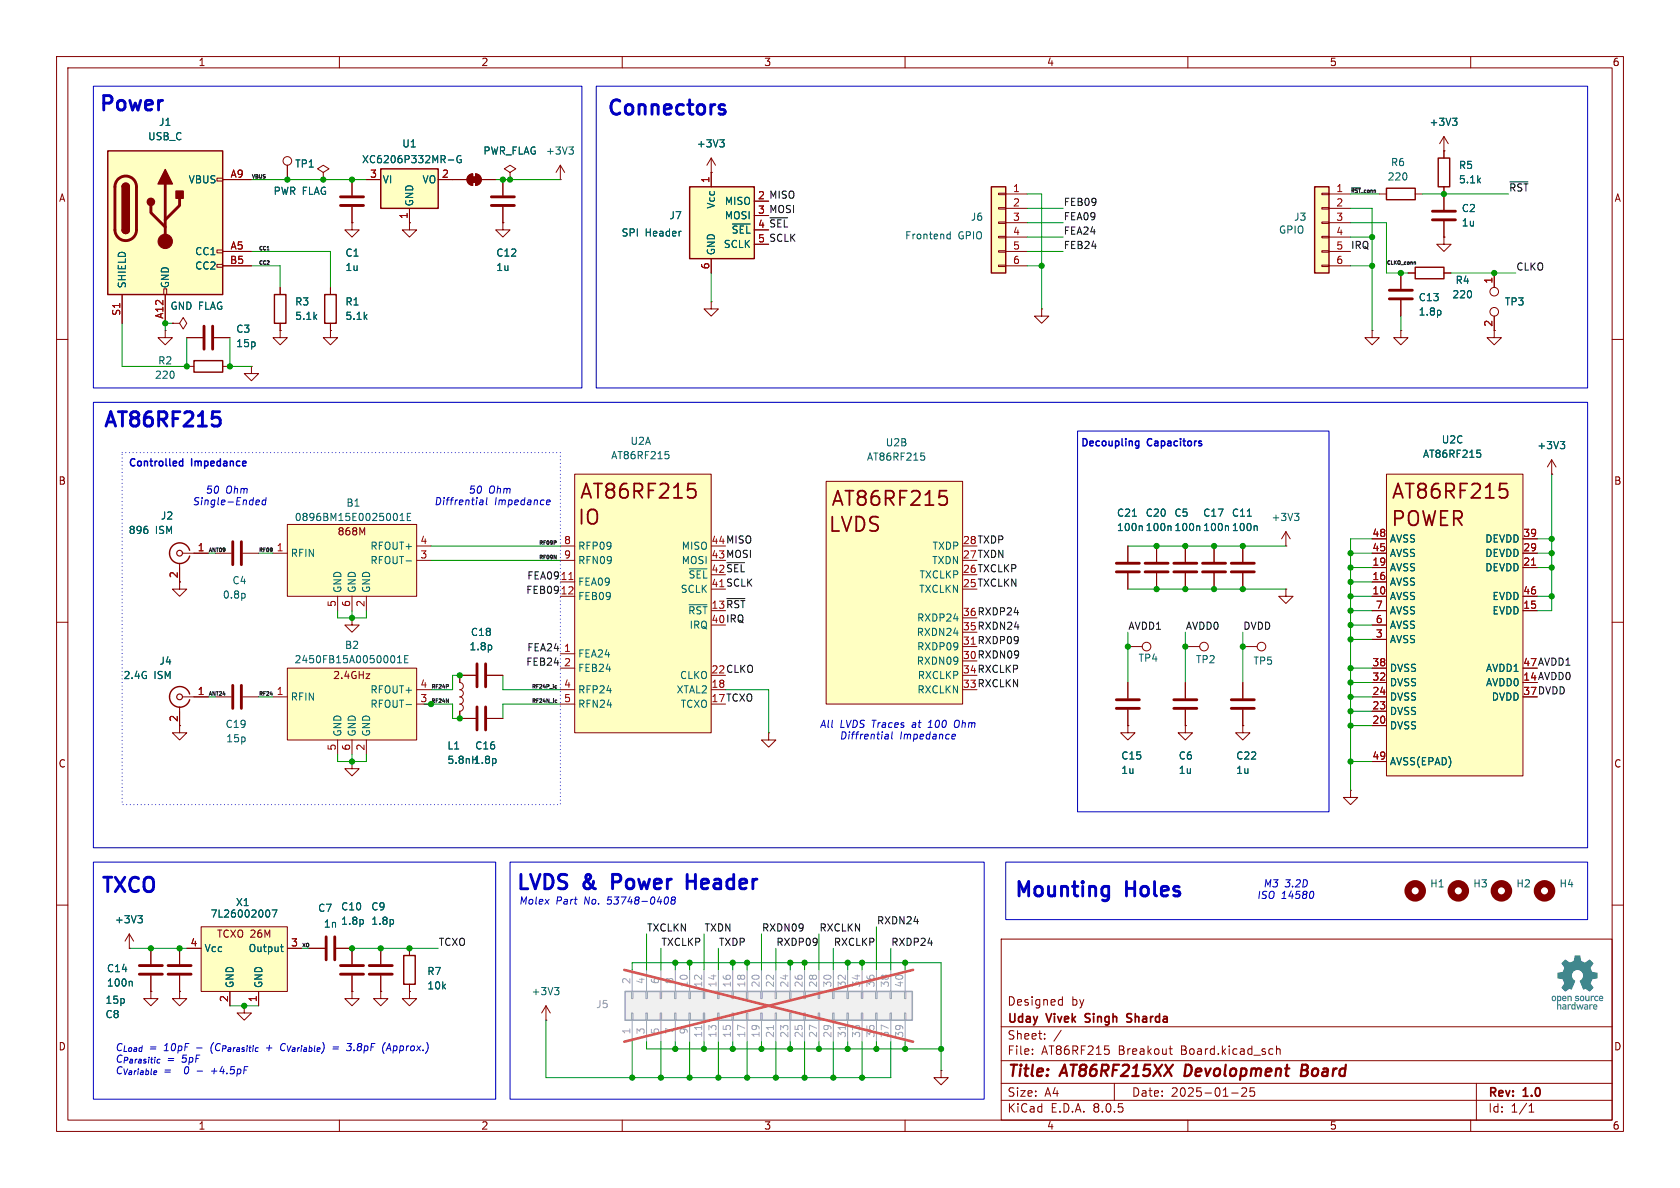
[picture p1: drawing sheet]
<svg xmlns="http://www.w3.org/2000/svg" width="297mm" height="210mm" viewBox="0 0 297 210" stroke-linecap="round" stroke-linejoin="round" font-family="sans-serif">
<defs><g id="words">
<g font-size="3.5" fill="#0000c2">
<text x="17.2" y="20.3">Power</text>
<text x="107" y="21.1">Connectors</text>
<text x="18" y="76.2">AT86RF215</text>
<text x="17.6" y="158.5">TXCO</text>
<text x="91" y="158">LVDS</text>
<text x="103.1" y="158">&amp;</text>
<text x="109.2" y="158">Power</text>
<text x="123.4" y="158">Header</text>
<text x="179" y="159.3">Mounting</text>
<text x="199.1" y="159.3">Holes</text>
</g>
<g font-size="3.5" fill="#840000">
<text x="100.2" y="90.6">AT86RF215</text>
<text x="100.9" y="93.2">IO</text>
<text x="144.6" y="91.9">AT86RF215</text>
<text x="145.2" y="94.5">LVDS</text>
<text x="243.7" y="90.6">AT86RF215</text>
<text x="244.7" y="93.4">POWER</text>
</g>
<g font-size="2.8" fill="#840000">
<text x="178" y="190.9">Title:</text>
<text x="187.7" y="190.9">AT86RF215XX</text>
<text x="210.3" y="190.9">Devolopment</text>
<text x="231.6" y="190.9">Board</text>
</g>
<g font-size="2.1" fill="#840000">
<text x="178" y="178">Designed</text>
<text x="189.4" y="178">by</text>
<text x="178" y="184">Sheet:</text>
<text x="178" y="181.2">Uday</text>
<text x="185.2" y="181.2">Vivek</text>
<text x="192.6" y="181.2">Singh</text>
<text x="200.5" y="181.2">Sharda</text>
<text x="178" y="186.7">File:</text>
<text x="184.1" y="186.7">AT86RF215</text>
<text x="197.7" y="186.7">Breakout</text>
<text x="208.9" y="186.7">Board.kicad_sch</text>
<text x="178" y="196.9">KiCad</text>
<text x="178" y="194.1">Size:</text>
<text x="184.7" y="194.1">A4</text>
<text x="185.7" y="196.9">E.D.A.</text>
<text x="193.3" y="196.9">8.0.5</text>
<text x="200" y="194.1">Date:</text>
<text x="207" y="194.1">2025-01-25</text>
<text x="263" y="194.3">Rev:</text>
<text x="263" y="196.9">Id:</text>
<text x="267.1" y="196.9">1/1</text>
<text x="269.4" y="194.3">1.0</text>
</g>
<g font-size="1.8" fill="#840000">
<text x="35" y="11.9">1</text>
<text x="85" y="11.9">2</text>
<text x="135" y="11.9">3</text>
<text x="185" y="11.9">4</text>
<text x="235" y="11.9">5</text>
<text x="285" y="11.9">6</text>
<text x="10.3" y="35.9">A</text>
<text x="133.9" y="35.3">2 MISO</text>
<text x="285.3" y="35.9">A</text>
<text x="133.9" y="40.4">4 ~{SEL}</text>
<text x="10.3" y="85.9">B</text>
<text x="285.3" y="85.9">B</text>
<text x="59" y="94.9">868M</text>
<text x="31.5" y="102.3" transform="rotate(-90 31.5 102.3)">2</text>
<text x="269.2" y="117.9">47 AVDD1</text>
<text x="58.2" y="120.3">2.4GHz</text>
<text x="269.2" y="120.4">14 AVDD0</text>
<text x="269.2" y="122.9">37 DVDD</text>
<text x="31.5" y="127.7" transform="rotate(-90 31.5 127.7)">2</text>
<text x="10.3" y="135.9">C</text>
<text x="285.3" y="135.9">C</text>
<text x="37.7" y="166">TCXO 26M</text>
<text x="10.3" y="185.9">D</text>
<text x="285.3" y="185.9">D</text>
<text x="35" y="199.9">1</text>
<text x="85" y="199.9">2</text>
<text x="135" y="199.9">3</text>
<text x="185" y="199.9">4</text>
<text x="235" y="199.9">5</text>
<text x="285" y="199.9">6</text>
</g>
<g font-size="1.8" fill="#006464">
<text x="28" y="22.5">J1</text>
<text x="252.6" y="22.5">+3V3</text>
<text x="26.1" y="25">USB_C</text>
<text x="52.1" y="29.8">TP1</text>
<text x="63.9" y="29.1">XC6206P332MR-G</text>
<text x="71" y="26.3">U1</text>
<text x="85.4" y="27.5">PWR_FLAG</text>
<text x="96.4" y="27.5">+3V3</text>
<text x="123.1" y="26.3">+3V3</text>
<text x="245.8" y="29.6">R6</text>
<text x="33.3" y="32.6">VBUS</text>
<text x="48.3" y="34.6">PWR FLAG</text>
<text x="67.6" y="32.6">VI</text>
<text x="74.6" y="32.6">VO</text>
<text x="245.2" y="32.1">220</text>
<text x="257.8" y="30.1">R5</text>
<text x="257.8" y="32.6">5.1k</text>
<text x="73.3" y="36.6" transform="rotate(-90 73.3 36.6)">GND</text>
<text x="118.3" y="39">J7</text>
<text x="126.6" y="37" transform="rotate(-90 126.6 37)">Vcc</text>
<text x="128" y="36.4">MISO</text>
<text x="128" y="39">MOSI</text>
<text x="129.3" y="41.5">~{SEL}</text>
<text x="171.5" y="39.2">J6</text>
<text x="226" y="41.5">GPIO</text>
<text x="228.7" y="39.2">J3</text>
<text x="258.3" y="37.7">C2</text>
<text x="258.3" y="40.2">1u</text>
<text x="34.4" y="45.3">CC1</text>
<text x="34.4" y="47.9">CC2</text>
<text x="61" y="45.6">C1</text>
<text x="87.6" y="45.6">C12</text>
<text x="109.8" y="42">SPI</text>
<text x="114" y="42">Header</text>
<text x="126.6" y="45.2" transform="rotate(-90 126.6 45.2)">GND</text>
<text x="127.9" y="44">SCLK</text>
<text x="159.9" y="42.5">Frontend</text>
<text x="169.4" y="42.5">GPIO</text>
<text x="22.5" y="51.1" transform="rotate(-90 22.5 51.1)">SHIELD</text>
<text x="30.1" y="51.1" transform="rotate(-90 30.1 51.1)">GND</text>
<text x="61" y="48.1">1u</text>
<text x="87.6" y="48.1">1u</text>
<text x="250.7" y="53.4">C13</text>
<text x="256.7" y="52.9">220</text>
<text x="257.2" y="50.4">R4</text>
<text x="30" y="55">GND FLAG</text>
<text x="41.7" y="59">C3</text>
<text x="52.1" y="54.2">R3</text>
<text x="52.1" y="56.7">5.1k</text>
<text x="61" y="54.2">R1</text>
<text x="61" y="56.7">5.1k</text>
<text x="250.7" y="56">1.8p</text>
<text x="265.9" y="54.2">TP3</text>
<text x="27.9" y="64.6">R2</text>
<text x="41.7" y="61.6">15p</text>
<text x="27.3" y="67.2">220</text>
<text x="108" y="81.4">AT86RF215</text>
<text x="111.4" y="78.8">U2A</text>
<text x="153.2" y="81.6">AT86RF215</text>
<text x="156.5" y="79.1">U2B</text>
<text x="251.5" y="81.1">AT86RF215</text>
<text x="254.8" y="78.6">U2C</text>
<text x="271.7" y="79.6">+3V3</text>
<text x="61.1" y="89.8">B1</text>
<text x="22.7" y="94.6">896</text>
<text x="27.5" y="94.6">ISM</text>
<text x="28.3" y="92">J2</text>
<text x="52" y="92.3">0896BM15E0025001E</text>
<text x="197.4" y="94.1">100n 100n 100n 100n 100n</text>
<text x="197.4" y="91.5">C21</text>
<text x="202.4" y="91.5">C20</text>
<text x="207.5" y="91.5">C5</text>
<text x="212.6" y="91.5">C17</text>
<text x="217.7" y="91.5">C11</text>
<text x="224.7" y="92.3">+3V3</text>
<text x="51.3" y="98.7">RFIN</text>
<text x="65.4" y="99.9">RFOUT-</text>
<text x="65.4" y="97.4">RFOUT+</text>
<text x="102.1" y="97.4">RFP09</text>
<text x="102.1" y="99.9">RFN09</text>
<text x="120.4" y="99.9">MOSI</text>
<text x="120.4" y="97.4">MISO</text>
<text x="164.7" y="99.9">TXDN</text>
<text x="164.8" y="97.4">TXDP</text>
<text x="245.6" y="101.2">AVSS</text>
<text x="245.6" y="98.7">AVSS</text>
<text x="245.6" y="96.1">AVSS</text>
<text x="262.5" y="101.2">DEVDD</text>
<text x="262.5" y="98.7">DEVDD</text>
<text x="262.5" y="96.1">DEVDD</text>
<text x="39.3" y="106">0.8p</text>
<text x="41" y="103.5">C4</text>
<text x="60.6" y="104.9" transform="rotate(-90 60.6 104.9)">GND</text>
<text x="63.1" y="104.9" transform="rotate(-90 63.1 104.9)">GND</text>
<text x="65.6" y="104.9" transform="rotate(-90 65.6 104.9)">GND</text>
<text x="102.1" y="103.7">FEA09</text>
<text x="102.1" y="106.3">FEB09</text>
<text x="120.2" y="105">SCLK</text>
<text x="162.4" y="105">TXCLKN</text>
<text x="162.5" y="102.5">TXCLKP</text>
<text x="245.6" y="106.3">AVSS</text>
<text x="245.6" y="103.7">AVSS</text>
<text x="263.8" y="106.3">EVDD</text>
<text x="83.1" y="112.6">C18</text>
<text x="121.8" y="111.4">IRQ</text>
<text x="162" y="112.6">RXDN24</text>
<text x="162" y="110.1">RXDP24</text>
<text x="245.6" y="113.9">AVSS</text>
<text x="245.6" y="111.4">AVSS</text>
<text x="245.6" y="108.8">AVSS</text>
<text x="263.8" y="108.8">EVDD</text>
<text x="28.1" y="117.7">J4</text>
<text x="52" y="117.4">2450FB15A0050001E</text>
<text x="60.9" y="114.9">B2</text>
<text x="82.9" y="115.2">1.8p</text>
<text x="102.1" y="116.4">FEA24</text>
<text x="102.1" y="119">FEB24</text>
<text x="162" y="117.7">RXDN09</text>
<text x="162" y="115.2">RXDP09</text>
<text x="201.2" y="117.2">TP4</text>
<text x="211.3" y="117.4">TP2</text>
<text x="221.5" y="117.7">TP5</text>
<text x="245.6" y="119">DVSS</text>
<text x="262.6" y="119">AVDD1</text>
<text x="21.7" y="120.2">2.4G</text>
<text x="27.2" y="120.2">ISM</text>
<text x="51.3" y="124.1">RFIN</text>
<text x="65.4" y="125.3">RFOUT-</text>
<text x="65.4" y="122.8">RFOUT+</text>
<text x="102.1" y="122.8">RFP24</text>
<text x="102.1" y="125.3">RFN24</text>
<text x="119.5" y="122.8">XTAL2</text>
<text x="120.1" y="120.2">CLKO</text>
<text x="120.2" y="125.3">TCXO</text>
<text x="162.1" y="122.8">RXCLKN</text>
<text x="162.2" y="120.2">RXCLKP</text>
<text x="245.6" y="124.1">DVSS</text>
<text x="245.6" y="121.5">DVSS</text>
<text x="262.6" y="121.5">AVDD0</text>
<text x="263.6" y="124.1">DVDD</text>
<text x="39.8" y="128.9">C19</text>
<text x="39.9" y="131.4">15p</text>
<text x="60.6" y="130.3" transform="rotate(-90 60.6 130.3)">GND</text>
<text x="63.1" y="130.3" transform="rotate(-90 63.1 130.3)">GND</text>
<text x="65.6" y="130.3" transform="rotate(-90 65.6 130.3)">GND</text>
<text x="245.6" y="129.1">DVSS</text>
<text x="245.6" y="126.6">DVSS</text>
<text x="79" y="135.2">5.8nH1.8p</text>
<text x="79" y="132.7">L1</text>
<text x="83.9" y="132.7">C16</text>
<text x="198.1" y="137">1u</text>
<text x="198.1" y="134.5">C15</text>
<text x="208.3" y="134.5">C6</text>
<text x="208.3" y="137">1u</text>
<text x="218.4" y="137">1u</text>
<text x="218.4" y="134.5">C22</text>
<text x="245.6" y="135.5">AVSS(EPAD)</text>
<text x="41.6" y="160.4">X1</text>
<text x="56.1" y="161.4">C7</text>
<text x="60.2" y="161.1">C10</text>
<text x="65.5" y="161.1">C9</text>
<text x="252.7" y="157.1">H1</text>
<text x="260.4" y="157.1">H3</text>
<text x="268" y="157.1">H2</text>
<text x="275.6" y="157.1">H4</text>
<text x="20.2" y="163.4">+3V3</text>
<text x="37.1" y="162.4">7L26002007</text>
<text x="57.2" y="164.2">1n</text>
<text x="60.2" y="163.7">1.8p</text>
<text x="65.5" y="163.7">1.8p</text>
<text x="18.8" y="172.1">C14</text>
<text x="36.1" y="168.5">Vcc</text>
<text x="43.9" y="168.5">Output</text>
<text x="75.4" y="172.6">R7</text>
<text x="18.6" y="177.6">15p</text>
<text x="18.8" y="174.6">100n</text>
<text x="41.5" y="174.8" transform="rotate(-90 41.5 174.8)">GND</text>
<text x="46.6" y="174.8" transform="rotate(-90 46.6 174.8)">GND</text>
<text x="75.4" y="175.1">10k</text>
<text x="93.9" y="176.1">+3V3</text>
<text x="18.6" y="180.2">C8</text>
</g>
<g font-size="1.8" fill="#a90000">
<text x="40.7" y="31.5">A9</text>
<text x="65.3" y="31.5">3</text>
<text x="78" y="31.5">2</text>
<text x="125.5" y="32.5" transform="rotate(-90 125.5 32.5)">1</text>
<text x="133.9" y="35.3">2</text>
<text x="179" y="34">1</text>
<text x="236.1" y="34">1</text>
<text x="72.1" y="38.8" transform="rotate(-90 72.1 38.8)">1</text>
<text x="133.9" y="37.8">3</text>
<text x="133.9" y="40.4">4</text>
<text x="179" y="36.6">2</text>
<text x="179" y="39.1">3</text>
<text x="179" y="41.7">4</text>
<text x="236.1" y="36.6">2</text>
<text x="236.1" y="39.1">3</text>
<text x="236.1" y="41.7">4</text>
<text x="40.6" y="46.7">B5</text>
<text x="40.7" y="44.2">A5</text>
<text x="125.5" y="47.7" transform="rotate(-90 125.5 47.7)">6</text>
<text x="133.9" y="42.9">5</text>
<text x="179" y="44.2">5</text>
<text x="179" y="46.7">6</text>
<text x="236.1" y="44.2">5</text>
<text x="236.1" y="46.7">6</text>
<text x="263.9" y="50.2" transform="rotate(-90 263.9 50.2)">1</text>
<text x="21.3" y="55.9" transform="rotate(-90 21.3 55.9)">S1</text>
<text x="29" y="56.5" transform="rotate(-90 29 56.5)">A12</text>
<text x="263.9" y="57.9" transform="rotate(-90 263.9 57.9)">2</text>
<text x="242.5" y="95">48</text>
<text x="269.2" y="95">39</text>
<text x="34.9" y="97.5">1</text>
<text x="48.8" y="97.5">1</text>
<text x="74.2" y="98.8">3</text>
<text x="74.2" y="96.3">4</text>
<text x="99.6" y="96.3">8</text>
<text x="99.6" y="98.8">9</text>
<text x="242.5" y="100.1">19</text>
<text x="242.5" y="97.5">45</text>
<text x="269.2" y="100.1">21</text>
<text x="269.2" y="97.5">29</text>
<text x="59.4" y="107.4" transform="rotate(-90 59.4 107.4)">5</text>
<text x="62" y="107.4" transform="rotate(-90 62 107.4)">6</text>
<text x="64.5" y="107.4" transform="rotate(-90 64.5 107.4)">2</text>
<text x="121.6" y="102.5">~{SEL}</text>
<text x="242.5" y="105.2">10</text>
<text x="242.5" y="102.6">16</text>
<text x="243.1" y="107.7">7</text>
<text x="269.2" y="107.7">15</text>
<text x="269.2" y="105.2">46</text>
<text x="121.6" y="108.8">~{RST}</text>
<text x="243.1" y="112.8">3</text>
<text x="243.1" y="110.2">6</text>
<text x="99.6" y="115.3">1</text>
<text x="99.6" y="117.9">2</text>
<text x="242.5" y="117.9">38</text>
<text x="269.2" y="117.9">47</text>
<text x="34.9" y="122.9">1</text>
<text x="48.8" y="122.9">1</text>
<text x="74.2" y="124.2">3</text>
<text x="74.2" y="121.7">4</text>
<text x="99.6" y="121.7">4</text>
<text x="99.6" y="124.2">5</text>
<text x="125.7" y="121.7">18</text>
<text x="242.5" y="125.5">23</text>
<text x="242.5" y="122.9">24</text>
<text x="242.5" y="120.4">32</text>
<text x="269.2" y="120.4">14</text>
<text x="269.2" y="122.9">37</text>
<text x="242.5" y="128">20</text>
<text x="59.4" y="132.8" transform="rotate(-90 59.4 132.8)">5</text>
<text x="62" y="132.8" transform="rotate(-90 62 132.8)">6</text>
<text x="64.5" y="132.8" transform="rotate(-90 64.5 132.8)">2</text>
<text x="242.5" y="134.4">49</text>
<text x="33.6" y="167.4">4</text>
<text x="51.4" y="167.4">3</text>
<text x="40.4" y="177.2" transform="rotate(-90 40.4 177.2)">2</text>
<text x="45.5" y="177.2" transform="rotate(-90 45.5 177.2)">1</text>
</g>
<g font-size="1.8" fill="#0f0f0f">
<text x="266.7" y="33.9">~{RST}</text>
<text x="133.9" y="37.8">3 MOSI</text>
<text x="188" y="39">FEA09</text>
<text x="188" y="36.5">FEB09</text>
<text x="188" y="41.6">FEA24</text>
<text x="133.9" y="42.9">5 SCLK</text>
<text x="188" y="44.1">FEB24</text>
<text x="238.8" y="44.1">IRQ</text>
<text x="268" y="47.9">CLKO</text>
<text x="125.7" y="101.3">42 ~{SEL}</text>
<text x="125.7" y="98.8">43 MOSI</text>
<text x="125.7" y="96.3">44 MISO</text>
<text x="170.1" y="101.3">26 TXCLKP</text>
<text x="170.1" y="98.8">27 TXDN</text>
<text x="170.1" y="96.3">28 TXDP</text>
<text x="92.9" y="105.1">FEB09</text>
<text x="93.1" y="102.5">FEA09</text>
<text x="99" y="102.6">11</text>
<text x="99" y="105.2">12</text>
<text x="125.7" y="107.7">13 ~{RST}</text>
<text x="125.7" y="103.9">41 SCLK</text>
<text x="170.1" y="103.9">25 TXCLKN</text>
<text x="125.7" y="110.2">40 IRQ</text>
<text x="170.1" y="111.5">35 RXDN24</text>
<text x="170.1" y="109">36 RXDP24</text>
<text x="199.4" y="111.4">AVDD1</text>
<text x="209.5" y="111.4">AVDD0</text>
<text x="219.7" y="111.4">DVDD</text>
<text x="92.9" y="117.8">FEB24</text>
<text x="93.1" y="115.2">FEA24</text>
<text x="125.7" y="119.1">22 CLKO</text>
<text x="170.1" y="116.6">30 RXDN09</text>
<text x="170.1" y="114">31 RXDP09</text>
<text x="170.1" y="119.1">34 RXCLKP</text>
<text x="125.7" y="124.2">17 TCXO</text>
<text x="170.1" y="121.7">33 RXCLKN</text>
<text x="77.5" y="167.3">TCXO</text>
<text x="114.3" y="164.8">TXCLKN</text>
<text x="116.8" y="167.3">TXCLKP</text>
<text x="124.5" y="164.8">TXDN</text>
<text x="127" y="167.3">TXDP</text>
<text x="134.6" y="164.8">RXDN09</text>
<text x="137.2" y="167.3">RXDP09</text>
<text x="144.8" y="164.8">RXCLKN</text>
<text x="147.3" y="167.3">RXCLKP</text>
<text x="154.9" y="163.5">RXDN24</text>
<text x="157.5" y="167.3">RXDP24</text>
</g>
<g font-size="1.8" fill="#0000c2">
<text x="22.6" y="82.8">Controlled</text>
<text x="33.8" y="82.8">Impedance</text>
<text x="190.9" y="79.3">Decoupling</text>
<text x="202.8" y="79.3">Capacitors</text>
<text x="34" y="89.5">Single-Ended</text>
<text x="36.3" y="87.5">50</text>
<text x="39.9" y="87.5">Ohm</text>
<text x="76.7" y="89.5">Diffrential</text>
<text x="82.8" y="87.5">50</text>
<text x="86.3" y="87.5">Ohm</text>
<text x="87.4" y="89.5">Impedance</text>
<text x="144.9" y="128.9">All</text>
<text x="148.4" y="130.9">Diffrential</text>
<text x="148.4" y="128.9">LVDS Traces</text>
<text x="159" y="130.9">Impedance</text>
<text x="161.5" y="128.9">at</text>
<text x="164.5" y="128.9">100</text>
<text x="169.3" y="128.9">Ohm</text>
<text x="91.7" y="160.1">Molex</text>
<text x="98.2" y="160.1">Part</text>
<text x="103.3" y="160.1">No.</text>
<text x="107.6" y="160.1">53748-0408</text>
<text x="222.1" y="159.1">ISO</text>
<text x="223.3" y="157.1">M3</text>
<text x="226.5" y="159.1">14580</text>
<text x="227.1" y="157.1">3.2D</text>
<text x="20.3" y="186">C_{Load}</text>
<text x="20.3" y="188.1">C_{Parasitic}</text>
<text x="20.3" y="190.1">C_{Variable}</text>
<text x="26.3" y="186">=</text>
<text x="28.9" y="190.1">=</text>
<text x="29.1" y="186">10pF</text>
<text x="29.5" y="188.1">=</text>
<text x="32.2" y="188.1">5pF</text>
<text x="32.8" y="190.1">0</text>
<text x="34.9" y="186">-</text>
<text x="35.2" y="190.1">-</text>
<text x="37.7" y="186">(C_{Parasitic}</text>
<text x="37.9" y="190.1">+4.5pF</text>
<text x="47.7" y="186">+</text>
<text x="50.4" y="186">C_{Variable})</text>
<text x="59.8" y="186">=</text>
<text x="62.6" y="186">3.8pF</text>
<text x="69" y="186">(Approx.)</text>
</g>
<text font-size="1.8" fill="#989898" x="105.3" y="178.4">J5</text>
<g font-size="1.8" fill="#aaa">
<text x="111.5" y="174.1" transform="rotate(-90 111.5 174.1)">2</text>
<text x="114" y="174.1" transform="rotate(-90 114 174.1)">4</text>
<text x="116.6" y="174.1" transform="rotate(-90 116.6 174.1)">6</text>
<text x="119.1" y="174.1" transform="rotate(-90 119.1 174.1)">8</text>
<text x="121.7" y="174.7" transform="rotate(-90 121.7 174.7)">10</text>
<text x="124.2" y="174.7" transform="rotate(-90 124.2 174.7)">12</text>
<text x="126.7" y="174.7" transform="rotate(-90 126.7 174.7)">14</text>
<text x="129.3" y="174.7" transform="rotate(-90 129.3 174.7)">16</text>
<text x="131.8" y="174.7" transform="rotate(-90 131.8 174.7)">18</text>
<text x="134.4" y="174.7" transform="rotate(-90 134.4 174.7)">20</text>
<text x="136.9" y="174.7" transform="rotate(-90 136.9 174.7)">22</text>
<text x="139.4" y="174.7" transform="rotate(-90 139.4 174.7)">24</text>
<text x="142" y="174.7" transform="rotate(-90 142 174.7)">26</text>
<text x="144.5" y="174.7" transform="rotate(-90 144.5 174.7)">28</text>
<text x="147.1" y="174.7" transform="rotate(-90 147.1 174.7)">30</text>
<text x="149.6" y="174.7" transform="rotate(-90 149.6 174.7)">32</text>
<text x="152.1" y="174.7" transform="rotate(-90 152.1 174.7)">34</text>
<text x="154.7" y="174.7" transform="rotate(-90 154.7 174.7)">36</text>
<text x="157.2" y="174.7" transform="rotate(-90 157.2 174.7)">38</text>
<text x="159.8" y="174.7" transform="rotate(-90 159.8 174.7)">40</text>
<text x="111.5" y="183" transform="rotate(-90 111.5 183)">1</text>
<text x="114" y="183" transform="rotate(-90 114 183)">3</text>
<text x="116.6" y="183" transform="rotate(-90 116.6 183)">5</text>
<text x="119.1" y="183" transform="rotate(-90 119.1 183)">7</text>
<text x="121.7" y="183" transform="rotate(-90 121.7 183)">9</text>
<text x="124.2" y="183.6" transform="rotate(-90 124.2 183.6)">11</text>
<text x="126.7" y="183.6" transform="rotate(-90 126.7 183.6)">13</text>
<text x="129.3" y="183.6" transform="rotate(-90 129.3 183.6)">15</text>
<text x="131.8" y="183.6" transform="rotate(-90 131.8 183.6)">17</text>
<text x="134.4" y="183.6" transform="rotate(-90 134.4 183.6)">19</text>
<text x="136.9" y="183.6" transform="rotate(-90 136.9 183.6)">21</text>
<text x="139.4" y="183.6" transform="rotate(-90 139.4 183.6)">23</text>
<text x="142" y="183.6" transform="rotate(-90 142 183.6)">25</text>
<text x="144.5" y="183.6" transform="rotate(-90 144.5 183.6)">27</text>
<text x="147.1" y="183.6" transform="rotate(-90 147.1 183.6)">29</text>
<text x="149.6" y="183.6" transform="rotate(-90 149.6 183.6)">31</text>
<text x="152.1" y="183.6" transform="rotate(-90 152.1 183.6)">33</text>
<text x="154.7" y="183.6" transform="rotate(-90 154.7 183.6)">35</text>
<text x="157.2" y="183.6" transform="rotate(-90 157.2 183.6)">37</text>
<text x="159.8" y="183.6" transform="rotate(-90 159.8 183.6)">39</text>
</g>
<g font-size=".9" fill="#0f0f0f">
<text x="44.4" y="31.6">VBUS</text>
<text x="238.8" y="34.1">~{RST}_conn</text>
<text x="45.7" y="44.3">CC1</text>
<text x="45.7" y="46.8">CC2</text>
<text x="245.1" y="46.8">CLKO_conn</text>
<text x="45.7" y="97.6">RF09</text>
<text x="95.2" y="96.3">RF09P</text>
<text x="95.2" y="98.9">RF09N</text>
<text x="45.7" y="123">RF24</text>
<text x="76.2" y="121.7">RF24P</text>
<text x="76.2" y="124.3">RF24N</text>
<text x="94" y="124.3">RF24N_ic</text>
<text x="94" y="121.7">RF24P_ic</text>
</g>
<g font-size=".9" fill="#009600">
<text x="36.8" y="97.6">ANT09</text>
<text x="36.8" y="123">ANT24</text>
<text x="53.3" y="167.5">XO</text>
</g>
</g></defs>
<g fill="none" stroke="#840000" stroke-width=".18">
<path d="M10 10h277v190h-277zM12 12h273v186h-273zM60 10v2M110 10v2M160 10v2M210 10v2M260 10v2M10 60h2M285 60h2M10 110h2M285 110h2M10 160h2"/>
<path d="M285 160h2M177 166h108v32h-108zM187.4 176.7l.4 .1M187.8 176.2v1.5M187.8 177.6l-.4 .1M60 198v2M110 198v2M160 198v2M177 194.5h108M177 191.5h108M177 187.5h108M177 181.5h108"/>
<path d="M182.5 186.3v.1M182.5 185.5v.1M184.7 183.6v.1M184.7 182.8v.1M187.6 182.1l-1.3 2M195.3 184.9h.7M196 185.5l.1 .3-.1 .5M197 191.5v3M206.7 185.4h.5M206.9 184.9v1.3l.3 .2M210 198v2M217.7 193.2h1.2"/>
<path d="M220.3 192.4v.5l-.8 .9h.9M221 192.3v.7l.2-.1h.5l.1 .6-.3 .3-.5-.1M224.9 185.4l.1 .1M225 186.3l-.1 .1M225.7 185.5l.2-.1 .3 .1 .1 .9M225.7 184.9v1.5M260 198v2M261 191.5v6.5M270.3 196.6h.9M270.3 195.5l.4-.4v1.5"/>
</g>
<path d="M209.6 188.2l-.2 2h.5M230.1 189.2h.7M230.8 189.2l.2 .1M230.9 188.2h-.7l-.2 2 .9-.1M231 189.1l-.2 .1" fill="none" stroke="#840000" stroke-width=".4"/>
<path d="M191.9 179.3v.5M200.1 179.3l-.6-.1-.3 .3 .1 .3 .6 .2M191.8 180.6l.3 .1M199.2 180.6h.7" fill="none" stroke="#840000" stroke-width=".3"/>
<g fill="#0099b0">
<path d="M276.3 177.6l.3-.1 .3 .2v.8l-.7-.1v-.2l.3 .1 .2-.1v-.1h-.2l-.3 .1 .1-.3h.4v-.2l-.3 .1z"/>
<path d="M277.9 177.6l.2-.1 .2 .1v-.5h.2v1.4l-.6-.1-.1-.4h.2l.1 .3 .2-.2-.1-.4-.2 .1v.2h-.2z"/>
<path d="M277.1 176l.2 .1 .3-.1 .2 .1 .1 .9h-.2v-.6l-.2-.2-.2 .1v.7h-.2z"/>
<path d="M276.3 176.1l.3-.1 .3 .2v.4h-.6l.2 .2 .3-.1 .1 .1-.1 .1-.3 .1-.3-.2v-.4h.5l-.1-.2-.3 .2h-.1z"/>
<path d="M274.4 176.1l.4-.1 .3 .2v.5l-.2 .2-.3 .1-.2-.2-.1-.3h.2l.2 .3 .2-.2v-.3l-.2-.1-.1 .1-.1 .2h-.2z"/>
<path d="M277.1 177.5l.7 .1-.2 .2h-.2l-.1 .7h-.2z"/>
<path d="M276.1 170.3l.6-.7 .8 .6 .7-.3 .2-1h.9l.3 1 .6 .3 .9-.6 .6 .7-.5 .8 .3 .7 .9 .2v.9l-.9 .2-.3 .7 .5 .8-.7 .7-.7-.5-.4 .2-.6-1.6 .5-.6v-.7l-.4-.5-.7-.1-.5 .2-.3 .6 .1 .6 .5 .5-.6 1.6-.4-.2-.8 .5-.7-.7 .5-.7-.2-.8-1-.2v-.9l1-.2 .3-.7z"/>
<path d="M278.6 177.5h.2l.2 .7 .2-.7h.2l.2 .7 .2-.7h.2l-.3 1h-.2l-.2-.7-.2 .7h-.2z"/>
<path d="M275.3 176h.2v.1l.3-.1 .2 .2-.1 .7-.2 .1-.2-.1v.7l.2-.1 .3 .2v.8h-.2v-.7l-.2-.1-.1 .1v.7h-.2v-2h.2l.1 .3 .2-.1v-.1l-.1-.4-.2 .1v.2h-.2z"/>
<path d="M281.9 176.1l.4-.1 .3 .2-.1 .1-.3-.1-.2 .3 .1 .2h.4l.1 .1-.1 .1-.3 .1-.3-.2-.1-.3z"/>
<path d="M280.1 177.6l.3-.1 .3 .1 .1 .9-.7-.1-.1-.2 .4 .1 .2-.1v-.1h-.3l-.3 .1 .1-.2 .5-.1-.1-.2-.3 .1z"/>
<path d="M282.8 176.1l.3-.1 .3 .2v.4h-.6l.2 .2 .3-.1 .1 .1-.1 .1-.3 .1-.3-.2v-.4h.5l-.1-.2-.3 .2h-.1z"/>
<path d="M281 177.5l.6 .1-.4 .2v.7h-.2z"/>
<path d="M281.8 177.6l.3-.1 .2 .2 .1 .4h-.6l.1 .2 .3-.1 .2 .1-.1 .1-.4 .1-.2-.2-.1-.4h.6l-.2-.2-.2 .2h-.2z"/>
<path d="M281.2 176l.7 .1-.5 .2v.7h-.2z"/>
<path d="M279.4 176.1l.4-.1 .2 .2 .1 .5-.2 .2-.3 .1-.3-.2v-.3h.2l.1 .3 .3-.2v-.3l-.2-.1-.2 .1v.2h-.2z"/>
<path d="M278.5 176.1l.3-.1 .4 .1-.2 .2-.2-.1-.2 .1 .5 .2v.4l-.4 .1-.3-.2 .1-.1 .3 .1 .2-.1-.5-.2z"/>
<path d="M280.2 176h.2v.7l.2 .1 .2-.1v-.7h.2v1l-.2-.1-.3 .1-.2-.1z"/>
</g>
<path d="M60.2 36.3h4.1M60.2 34.8h4.1M84.3 117.3v4.1M85.9 117.3v4.1M60.2 170.7h4.1M60.2 172.2h4.1M65.3 170.7h4M65.3 172.2h4" fill="none" stroke="#840000" stroke-width=".51"/>
<g fill="none" stroke="#840000" stroke-width=".18">
<path d="M50.8 29.2v2.6M57.1 30.5l1.1-.7-1.1-.6-1 .6 1 .7v1.3M57.1 31.8h.1M62.2 31.8v2.7M62.2 36.6v2.8M88.9 39.4v1.2h1.3l-1.3 1.3-1.3-1.3h1.3M88.9 39.4h.1M90.2 30.5l1-.7-1-.6-1 .6 1 .7v1.3M90.2 31.8h.1M49.5 50.8v1.3M49.5 57.2v1.2M58.4 50.8v1.3"/>
<path d="M58.4 57.2v1.2M125.7 53.3v1.3h1.3l-1.3 1.3-1.2-1.3h1.2M125.7 53.3h.1M81.3 119.4h2.8M86.1 119.4h2.8M62.2 167.6v2.8M62.2 172.5v2.8M67.3 167.6v2.8M67.3 172.5v2.8"/>
<circle cx="50.8" cy="28.4" r=".76"/>
</g>
<path d="M86.9 114.2v.6M64.2 162.7v.6M69.5 162.7v.6" fill="none" stroke="#006464" stroke-width=".18"/>
<path d="M48.5 52.1h2v5.1h-2zM57.4 52.1h2v5.1h-2z" fill="none" stroke="#840000" stroke-width=".25"/>
<path d="M121.9 33h11.4v12.7h-11.4z" fill="#ffffc2"/>
<path d="M121.9 33h11.4v12.7h-11.4zM33.5 97.3a1.81 1.81 0 0 0-2.8-1 1.81 1.81 0 0 0 0 3 1.81 1.81 0 0 0 2.8-1" fill="none" stroke="#840000" stroke-width=".25"/>
<g fill="none" stroke="#840000" stroke-width=".18">
<path d="M88.9 31.8v2.7M88.9 36.6v2.8M99.1 31.8h.1M99.1 29.2l-.8 1.3M99.1 29.2v2.6M99.1 29.2l.7 1.3M125.7 30.5h.1M125.7 27.9v5.1M125.7 27.9l-.7 1.3M125.7 27.9l.8 1.3M133.3 38.1h2.6M58.4 58.4v1.3h1.3l-1.3 1.3-1.3-1.3h1.3"/>
<path d="M58.4 58.4h.1M125.7 45.7v2.6M133.3 43.2h2.6M31.7 99.6v3.3M32.3 97.8h4.5M38.1 97.8h2.8M42.9 97.8h2.8M43.2 177.8v1.3h1.2l-1.2 1.2-1.3-1.2h1.3M43.2 177.8h.1M62.2 175.3v1.2h1.3l-1.3 1.3-1.2-1.3h1.2M62.2 175.3h.1M72.4 175.3v1.2h1.3l-1.3 1.3-1.3-1.3h1.3"/>
<path d="M72.4 175.3h.1"/>
</g>
<path d="M100.6 26h.8l-.5 .5M101.1 26.5l.3 .2v.3l-.3 .2M127.2 24.7h.8l-.4 .5M127.8 25.2l.2 .2v.3l-.2 .3M129.5 39.6h3.1M43.3 105v.6" fill="none" stroke="#006464" stroke-width=".18"/>
<path d="M86.9 36.3h4M86.9 34.8h4M41.1 95.8v4M42.7 95.8v4" fill="none" stroke="#840000" stroke-width=".51"/>
<circle cx="31.8" cy="97.8" r=".51" fill="none" stroke="#840000" stroke-width=".2"/>
<path d="M50.8 92.7h22.9v12.7h-22.9z" fill="#ffffc2"/>
<path d="M48.3 97.8h2.5M50.8 92.7h22.9v12.7h-22.9zM63.6 93.3l.4 .9 .5-.9v1.3M73.7 99.1h2.5M73.7 96.5h2.5M59.7 105.4v2.6M62.2 109.2v1.3h1.3l-1.3 1.3-1.2-1.3h1.2M62.2 109.2h.1M62.2 105.4v2.6M64.8 105.4v2.6" fill="none" stroke="#840000" stroke-width=".18"/>
<path d="M70.7 92h.8M70.7 91.1l.4-.4v1.3M71.8 99.2h.9M72 91.4h.4M72.6 90.7h-.6v1.3h.6" fill="none" stroke="#006464" stroke-width=".18"/>
<path d="M67.3 29.8h10.2v7h-10.2z" fill="#ffffc2"/>
<path d="M67.3 29.8h10.2v7h-10.2z" fill="none" stroke="#840000" stroke-width=".25"/>
<path d="M62.2 39.4v1.2h1.3l-1.3 1.3-1.2-1.3h1.2M62.2 39.4h.1M64.8 31.8h2.5M72.4 39.4v1.2h1.3l-1.3 1.3-1.3-1.3h1.3M72.4 39.4h.1M72.4 36.8v2.6M77.5 31.8h2.5" fill="none" stroke="#840000" stroke-width=".18"/>
<path d="M79.2 28.3h1M81.5 27.6a.59 .59 0 0 0-.7 .5 .59 .59 0 0 0 .7 .6v-.5h-.2" fill="none" stroke="#006464" stroke-width=".18"/>
<path d="M146 85.1h24.2v39.4h-24.2z" fill="#ffffc2"/>
<g fill="none" stroke="#840000" stroke-width=".18">
<path d="M80 31.8h2.5M82.8 31l.8-.3v2.1a1.02 1.02 0 0 1-1-.7 1.02 1.02 0 0 1 .2-1.1zM84.1 30.7a1.02 1.02 0 0 1 1 1.1 1.02 1.02 0 0 1-1 1zM85.1 31.8h2.5M146 85.1h24.2v39.4h-24.2zM199.4 96.5v2.8M204.5 96.5v2.8M199.4 101.3v2.8M199.4 114.3h2.5M204.5 101.3v2.8M209.5 120.7v2.7M209.5 125.5v2.8"/>
<circle cx="202.7" cy="114.3" r=".76"/>
</g>
<g fill="none" stroke="#840000" stroke-width=".32">
<path d="M147.3 89.3l.8-2.6 .9 2.6M149.4 86.7h1.5M150.2 86.7v2.6M152.1 87.8a.55 .55 0 0 1-.5-.5 .55 .55 0 0 1 .5-.6h.5a.55 .55 0 0 1 .5 .6 .55 .55 0 0 1-.5 .5M152.1 87.8h.5M152.1 87.8l-.5 .5M152.6 87.8l.5 .5M154 88.2l.5-.5h.5l.5 .5M155.2 86.7a1.01 1.01 0 0 0-1.2 1.1v1M156.6 88.1h.9a.69 .69 0 0 0 .5-.7 .69 .69 0 0 0-.5-.7h-.9v2.6M157.2 88.1l.8 1.2M159.1 88h.9"/>
<path d="M160.3 86.7h-1.2v2.6M161.2 87l.3-.3h.6a.69 .69 0 0 1 .4 1.1l-1.5 1.5M163.6 89.3h1.4M163.6 87.5l.7-.8v2.6M167.3 86.7h-1.2l-.1 1.3 .4-.3 .8 .1 .3 .4-.2 .8-.3 .3h-.6l-.4-.3"/>
</g>
<path d="M162.8 80.1h.6M163.2 80.6l.3 .2v.3l-.3 .3M200.2 91.3h.7" fill="none" stroke="#006464" stroke-width=".18"/>
<path d="M197.4 99.6h4M202.4 99.6h4.1M197.4 101.1h4M202.4 101.1h4.1M207.5 125.2h4.1M207.5 123.7h4.1" fill="none" stroke="#840000" stroke-width=".51"/>
<g fill="#840000" stroke="#840000" stroke-width=".18">
<path d="M83.3 31.2h1v1.1h-1z"/>
<path d="M84.1 30.7a1.02 1.02 0 0 1 1 1.1 1.02 1.02 0 0 1-1 1z"/>
<path d="M82.8 31l.8-.3v2.1a1.02 1.02 0 0 1-1-.7 1.02 1.02 0 0 1 .2-1.1z"/>
</g>
<path d="M175.3 33h2.5v15.3h-2.5z" fill="#ffffc2"/>
<g fill="none" stroke="#840000" stroke-width=".18">
<path d="M176.5 39.2h1.3v.3h-1.3zM176.5 36.7h1.3v.3h-1.3zM176.5 34.2h1.3v.2h-1.3zM177.8 34.3h3.8M177.8 36.8h3.8M177.8 39.4h3.8M243.8 34.3h1.3M250.2 34.3h1.3M255.3 26.7h.1M255.3 24.1v3.8M255.3 33v4.1M255.3 39.1v2.8"/>
<path d="M255.3 24.1l-.8 1.3M255.3 24.1l.7 1.3M176.5 46.9h1.3v.2h-1.3zM176.5 44.3h1.3v.3h-1.3zM176.5 41.8h1.3v.2h-1.3zM177.8 41.9h3.8M177.8 44.5h3.8M177.8 47h3.8M184.1 54.6v1.3h1.3l-1.3 1.3-1.2-1.3h1.2M184.1 54.6h.1M255.3 41.9v1.3h-1.3l1.3 1.3 1.2-1.3h-1.2M255.3 41.9h.1"/>
<path d="M227.3 96.5h.1M227.3 94l-.7 1.3M227.3 94v2.5M227.3 94l.8 1.3M219.7 114.3h2.5M227.3 104.1v1.3h1.3l-1.3 1.3-1.2-1.3h1.2M227.3 104.1h.1"/>
<circle cx="223" cy="114.3" r=".76"/>
</g>
<path d="M175.3 33h2.5v15.3h-2.5zM245.1 33.3h5.1v2h-5.1zM254.3 27.9h2v5.1h-2z" fill="none" stroke="#840000" stroke-width=".25"/>
<path d="M256.8 20.9h.8l-.5 .5M257.3 21.4l.3 .2v.3l-.3 .3M167.5 42.1l.1 .1h.4M168 41v1.2M168 41.4h-.4l-.1 .1M228.8 90.7h.8l-.4 .5M229.4 91.2l.2 .3v.3l-.2 .2" fill="none" stroke="#006464" stroke-width=".18"/>
<path d="M253.2 38.9h4.1M253.2 37.3h4.1" fill="none" stroke="#840000" stroke-width=".51"/>
<path d="M232.4 33h2.5v15.3h-2.5z" fill="#ffffc2"/>
<g fill="none" stroke="#840000" stroke-width=".18">
<path d="M233.7 39.2h1.2v.3h-1.2zM233.7 36.7h1.2v.3h-1.2zM233.7 34.2h1.2v.2h-1.2zM234.9 34.3h3.9M234.9 36.8h3.9M234.9 39.4h3.9M30.5 57.2h1.2l.7-1.1 .6 1.1-.6 1-.7-1M30.5 57.2h.1M233.7 46.9h1.2v.2h-1.2zM233.7 44.3h1.2v.3h-1.2zM233.7 41.8h1.2v.2h-1.2zM234.9 41.9h3.9"/>
<path d="M234.9 44.5h3.9M234.9 47h3.9M242.6 58.4v1.3h-1.3l1.3 1.3 1.2-1.3h-1.2M242.6 58.4h.1M247.6 58.4v1.3h-1.2l1.2 1.3 1.3-1.3h-1.3M247.6 58.4h.1M247.6 48.3v2.8M247.6 53.1v2.8M264.2 58.4v1.3h-1.3l1.3 1.3 1.2-1.3h-1.2M33 64.8h1.3M39.4 64.8h1.2M199.4 120.7v2.7"/>
<path d="M199.4 125.5v2.8"/>
</g>
<path d="M232.4 33h2.5v15.3h-2.5zM34.3 63.8h5.1v2h-5.1z" fill="none" stroke="#840000" stroke-width=".25"/>
<path d="M245.6 51.3h4.1M245.6 52.8h4.1M197.4 125.2h4M197.4 123.7h4" fill="none" stroke="#840000" stroke-width=".51"/>
<path d="M254.7 55v.6" fill="none" stroke="#006464" stroke-width=".18"/>
<path d="M19 26.7h20.4v25.4h-20.4z" fill="#ffffc2"/>
<g fill="none" stroke="#840000" stroke-width=".18">
<path d="M38.4 31.5h1v.5h-1zM39.4 31.8h5M21.6 52.1v5.1M29 51.1h.5v1h-.5zM29.2 58.4v1.3h1.3l-1.3 1.3-1.3-1.3h1.3M29.2 58.4h.1M29.2 52.1v5.1M33 59.7h2.8M37.8 59.7h2.8M38.4 46.7h1v.5h-1zM38.4 44.2h1v.5h-1zM39.4 44.5h5"/>
<path d="M39.4 47h5M248.9 48.3h1.3M255.3 48.3h1.2M264.2 48.3v2.5M264.2 55.9v2.5M81.3 119.4v1.3a.64 .64 0 0 1 .6 .6 .64 .64 0 0 1-.6 .6 .63 .63 0 0 1 .6 .7 .63 .63 0 0 1-.6 .6M31.7 125v3.3M32.3 123.2h4.5M38.1 123.2h2.8M42.9 123.2h2.8M81.3 123.2a.64 .64 0 0 1 .6 .6 .64 .64 0 0 1-.6 .7 .63 .63 0 0 1 .6 .6 .63 .63 0 0 1-.6 .6v1.3M199.4 128.3v1.2h1.3l-1.3 1.3-1.3-1.3h1.3"/>
<path d="M199.4 128.3h.1"/>
<circle cx="264.2" cy="51.6" r=".76"/>
<circle cx="264.2" cy="55.1" r=".76"/>
</g>
<path d="M19 26.7h20.4v25.4h-20.4zM21.6 33a.64 .64 0 0 1 .6-.6 .64 .64 0 0 1 .7 .6M21.6 40.6a.64 .64 0 0 0 .6 .7 .64 .64 0 0 0 .7-.7M250.2 47.2h5.1v2.1h-5.1zM33.5 122.7a1.81 1.81 0 0 0-2.8-1 1.81 1.81 0 0 0 0 3 1.81 1.81 0 0 0 2.8-1" fill="none" stroke="#840000" stroke-width=".25"/>
<path d="M20.9 31.7a1.9 1.9 0 0 1 2-.4 1.9 1.9 0 0 1 1.2 1.7v7.6a1.91 1.91 0 0 1-1.9 1.9 1.91 1.91 0 0 1-1.9-1.9v-7.7l.2-.7zM26.7 36.3v1.3l2.5 2.5M29.2 32.5v10.2M31.7 35.1v1.2l-2.5 2.6M36.1 57.7v4M37.6 57.7v4M41.1 121.2v4M42.7 121.2v4" fill="none" stroke="#840000" stroke-width=".51"/>
<g fill="#840000" stroke="#840000" stroke-width=".25">
<path d="M21.6 40.6h1.3a.64 .64 0 0 1-.7 .7 .64 .64 0 0 1-.6-.7z"/>
<path d="M21.6 33h1.3v7.6h-1.3z"/>
<path d="M21.8 32.6a.64 .64 0 0 1 .7-.2 .64 .64 0 0 1 .4 .6h-1.3z"/>
<path d="M29.2 30l1.3 2.5h-2.6z"/>
<path d="M31.1 33.8h1.3v1.3h-1.3z"/>
<circle cx="26.7" cy="35.7" r=".63"/>
</g>
<circle cx="29.2" cy="42.7" r="1.27" fill="#840000" stroke="#840000" stroke-width=".18"/>
<circle cx="31.8" cy="123.2" r=".51" fill="none" stroke="#840000" stroke-width=".2"/>
<path d="M50.8 118.1h22.9v12.7h-22.9z" fill="#ffffc2"/>
<g fill="none" stroke="#840000" stroke-width=".18">
<path d="M49.5 58.4v1.3h1.3l-1.3 1.3-1.2-1.3h1.2M49.5 58.4h.1M44.4 64.8v1.2h1.3l-1.3 1.3-1.2-1.3h1.2M44.4 64.8h.1M209.5 96.5v2.8M214.6 96.5v2.8M219.7 96.5v2.8M274.3 83.8h.1M274.3 81.3l-.7 1.3M274.3 81.3v2.5M274.3 81.3l.8 1.3M31.7 102.9v1.2h1.3l-1.3 1.3-1.2-1.3h1.2"/>
<path d="M50.8 118.1h22.9v12.7h-22.9zM64.7 119.1h.7l-.7 .9h.7M209.5 101.3v2.8M209.5 114.3h2.6M214.6 101.3v2.8M219.7 101.3v2.8M48.3 123.2h2.5M59.7 130.8v2.6M62.2 130.8v2.6M64.8 130.8v2.6M73.7 124.5h2.5M73.7 121.9h2.5"/>
<path d="M209.5 128.3v1.2h1.3l-1.3 1.3-1.2-1.3h1.2M209.5 128.3h.1M219.7 128.3v1.2h1.3l-1.3 1.3-1.3-1.3h1.3M219.7 128.3h.1M219.7 120.7v2.7M219.7 125.5v2.8"/>
<circle cx="212.9" cy="114.3" r=".76"/>
</g>
<path d="M275.8 78h.8l-.4 .5M276.4 78.5l.2 .3v.3l-.2 .2M220.5 91.3h.7M222.1 93l.2 .1v.7M70.3 117.2h.7M70.3 116.3l.3-.4v1.3M71.5 116.5h.5M72.1 115.9h-.6v1.3h.6M71.8 124.6h.9" fill="none" stroke="#006464" stroke-width=".18"/>
<path d="M207.5 99.6h4.1M212.6 99.6h4.1M217.7 99.6h4M207.5 101.1h4.1M212.6 101.1h4.1M217.7 101.1h4M217.7 125.2h4M217.7 123.7h4" fill="none" stroke="#840000" stroke-width=".51"/>
<path d="M245.1 83.8h24.1v53.4h-24.1z" fill="#ffffc2"/>
<g fill="none" stroke="#840000" stroke-width=".18">
<path d="M242.6 97.8h2.5M242.6 95.3h2.5M245.1 83.8h24.1v53.4h-24.1zM269.2 97.8h2.6M269.2 95.3h2.6M242.6 105.4h2.5M242.6 108h2.5M242.6 102.9h2.5M242.6 100.3h2.5M242.6 113h2.5M242.6 118.1h2.5M242.6 110.5h2.5"/>
<path d="M269.2 105.4h2.6M269.2 108h2.6M269.2 100.3h2.6M238.8 139.7v1.3h1.2l-1.2 1.2-1.3-1.2h1.3M238.8 139.7h.1M242.6 128.3h2.5M242.6 125.7h2.5M242.6 123.2h2.5M242.6 120.7h2.5M242.6 134.6h2.5"/>
</g>
<g fill="none" stroke="#840000" stroke-width=".32">
<path d="M246.3 88l.9-2.5 .8 2.5M248.5 85.5h1.4M249.2 85.5v2.5M251.2 86.6a.55 .55 0 0 1-.5-.6 .55 .55 0 0 1 .5-.5h.4a.55 .55 0 0 1 .5 .5 .55 .55 0 0 1-.5 .6M251.2 86.6h.4M251.2 86.6l-.5 .4M251.6 86.6l.5 .4M253.1 86.9l.5-.5h.5l.4 .5M254.3 85.5a1.01 1.01 0 0 0-1.2 1.1v.9M255.6 86.8h1a.69 .69 0 0 0 .5-.7 .69 .69 0 0 0-.5-.6h-1v2.5M256.2 86.8l.9 1.2M258.2 86.7h.8"/>
<path d="M259.4 85.5h-1.2v2.5M260.2 85.7l.4-.2h.6a.69 .69 0 0 1 .4 1.1l-1.5 1.4M262.6 88h1.5M262.6 86.2l.8-.7v2.5M266.4 85.5h-1.2l-.1 1.2 .3-.3 .9 .2 .2 .3-.1 .9-.4 .2h-.6l-.3-.2"/>
</g>
<path d="M270.8 99.9h.7" fill="none" stroke="#a90000" stroke-width=".18"/>
<path d="M261.1 79.6h.6M261.5 80.1l.3 .2v.3l-.3 .2" fill="none" stroke="#006464" stroke-width=".18"/>
<g fill="none" stroke="#840000" stroke-width="1.3">
<circle cx="250.2" cy="157.5" r="1.27"/>
<circle cx="265.4" cy="157.5" r="1.27"/>
</g>
<path d="M101.6 83.8h24.1v45.7h-24.1z" fill="#ffffc2"/>
<g fill="none" stroke="#840000" stroke-width=".18">
<path d="M99.1 96.5h2.5M99.1 99.1h2.5M101.6 83.8h24.1v45.7h-24.1zM99.1 115.6h2.5M99.1 102.9h2.5M99.1 105.4h2.5M99.1 118.1h2.5M31.7 128.3v1.2h1.3l-1.3 1.3-1.2-1.3h1.2M99.1 121.9h2.5M99.1 124.5h2.5M125.7 121.9h2.6M67.3 175.3v1.2h1.3l-1.3 1.3-1.3-1.3h1.3"/>
<path d="M67.3 175.3h.1M96.5 177.8l-.7 1.3M96.5 177.8v2.5M96.5 177.8l.8 1.3M96.5 180.3h.1M166.4 189.2v1.3h1.2l-1.2 1.3-1.3-1.3h1.3M166.4 189.2h.1"/>
</g>
<g fill="none" stroke="#840000" stroke-width=".32">
<path d="M102.8 88l.9-2.5 .8 2.5M105 85.5h1.4M105.7 85.5v2.5M107.6 86.6a.55 .55 0 0 1-.4-.6 .55 .55 0 0 1 .4-.5h.5a.55 .55 0 0 1 .5 .5 .55 .55 0 0 1-.5 .6M107.6 86.6h.5M107.6 86.6l-.4 .4M108.1 86.6l.5 .4M109.6 86.9l.5-.5h.5l.4 .5M110.8 85.5a1.01 1.01 0 0 0-1.2 1.1v.9M112.1 86.8h1a.69 .69 0 0 0 .5-.7 .69 .69 0 0 0-.5-.6h-1v2.5M112.7 86.8l.9 1.2M114.7 86.7h.8"/>
<path d="M115.9 85.5h-1.2v2.5M116.7 85.7l.4-.2h.6a.69 .69 0 0 1 .3 1.1l-1.4 1.4M119.1 88h1.5M119.1 86.2l.8-.7v2.5M122.9 85.5h-1.2l-.1 1.2 .3-.3 .9 .2 .2 .3-.1 .9-.4 .2h-.6l-.3-.2"/>
</g>
<path d="M100.6 102.5h.7" fill="none" stroke="#a90000" stroke-width=".18"/>
<path d="M117.6 79.8h.6M118 80.3l.3 .3v.3l-.3 .2M121.8 106.9h3.2M121.9 100.6h3.1M98 174.6h.8l-.4 .5M98.6 175.1l.2 .2v.3l-.2 .2" fill="none" stroke="#006464" stroke-width=".18"/>
<g fill="none" stroke="#840000" stroke-width="1.3">
<circle cx="257.8" cy="157.5" r="1.27"/>
<circle cx="273.1" cy="157.5" r="1.27"/>
</g>
<path d="M110.5 175.3h50.8v5h-50.8z" fill="#f0f0f0"/>
<g fill="none" stroke="#a1a1a1" stroke-width=".18">
<path d="M111.6 179.1h.3v1.2h-.3zM111.6 175.3h.3v1.2h-.3zM111.8 171.5v3.8M114.2 179.1h.2v1.2h-.2zM114.2 175.3h.2v1.2h-.2zM114.3 171.5v3.8M116.7 179.1h.3v1.2h-.3zM116.7 175.3h.3v1.2h-.3zM116.8 171.5v3.8M119.3 179.1h.2v1.2h-.2zM119.3 175.3h.2v1.2h-.2zM119.4 171.5v3.8"/>
<path d="M121.8 179.1h.2v1.2h-.2zM121.8 175.3h.2v1.2h-.2zM121.9 171.5v3.8M124.3 179.1h.3v1.2h-.3zM124.3 175.3h.3v1.2h-.3zM124.5 171.5v3.8M126.9 179.1h.2v1.2h-.2zM126.9 175.3h.2v1.2h-.2zM127 171.5v3.8M129.4 179.1h.3v1.2h-.3zM129.4 175.3h.3v1.2h-.3zM129.5 171.5v3.8"/>
<path d="M132 179.1h.2v1.2h-.2zM132 175.3h.2v1.2h-.2zM132.1 171.5v3.8M134.5 179.1h.2v1.2h-.2zM134.5 175.3h.2v1.2h-.2zM134.6 171.5v3.8M137 179.1h.3v1.2h-.3zM137 175.3h.3v1.2h-.3zM137.2 171.5v3.8M139.6 179.1h.2v1.2h-.2zM139.6 175.3h.2v1.2h-.2zM139.7 171.5v3.8"/>
<path d="M142.1 179.1h.3v1.2h-.3zM142.1 175.3h.3v1.2h-.3zM142.2 171.5v3.8M144.7 179.1h.2v1.2h-.2zM144.7 175.3h.2v1.2h-.2zM144.8 171.5v3.8M147.2 179.1h.2v1.2h-.2zM147.2 175.3h.2v1.2h-.2zM147.3 171.5v3.8M149.7 179.1h.3v1.2h-.3zM149.7 175.3h.3v1.2h-.3zM149.9 171.5v3.8"/>
<path d="M152.3 179.1h.2v1.2h-.2zM152.3 175.3h.2v1.2h-.2zM152.4 171.5v3.8M154.8 179.1h.3v1.2h-.3zM154.8 175.3h.3v1.2h-.3zM154.9 171.5v3.8M157.4 179.1h.2v1.2h-.2zM157.4 175.3h.2v1.2h-.2zM157.5 171.5v3.8M159.9 179.1h.2v1.2h-.2zM159.9 175.3h.2v1.2h-.2zM160 171.5v3.8"/>
<path d="M111.8 180.3v3.9M114.3 180.3v3.9M116.8 180.3v3.9M119.4 180.3v3.9M121.9 180.3v3.9M124.5 180.3v3.9M127 180.3v3.9M129.5 180.3v3.9M132.1 180.3v3.9M134.6 180.3v3.9M137.2 180.3v3.9M139.7 180.3v3.9"/>
<path d="M142.2 180.3v3.9M144.8 180.3v3.9M147.3 180.3v3.9M149.9 180.3v3.9M152.4 180.3v3.9M154.9 180.3v3.9M157.5 180.3v3.9M160 180.3v3.9"/>
</g>
<path d="M110.5 175.3h50.8v5h-50.8z" fill="none" stroke="#a1a1a1" stroke-width=".25"/>
<path d="M124 181.3v.7M136.7 181.3v.7M149.4 181.3v.7" fill="none" stroke="#aaa" stroke-width=".18"/>
<path d="M110.4 171.5l51 12.7M161.4 171.5l-51 12.7" fill="none" stroke="#e65255" stroke-width=".46"/>
<path d="M135.9 129.5v1.3h1.3l-1.3 1.3-1.3-1.3h1.3M135.9 129.5h.1" fill="none" stroke="#840000" stroke-width=".18"/>
<path d="M35.6 163.8h15.2v11.5h-15.2z" fill="#ffffc2"/>
<g fill="none" stroke="#840000" stroke-width=".18">
<path d="M39.4 31.8h5M50.8 29.2v2.6M57.1 31.8h.1M62.2 39.4h.1M62.2 31.8v2.7M62.2 36.6v2.8M64.8 31.8h2.5M72.4 39.4h.1M72.4 36.8v2.6M77.5 31.8h5M85.1 31.8h2.5M88.9 39.4h.1"/>
<path d="M88.9 31.8v2.7M88.9 36.6v2.8M90.2 31.8h.1M125.7 30.5h.1M125.7 30.5v2.5M133.3 38.1h2.6M255.3 26.7h.1M255.3 26.7v1.2M255.3 33v4.1M255.3 39.1v2.8M21.6 52.1v5.1M29.2 52.1v5.1"/>
<path d="M30.5 57.2h.1M33 59.7h2.8M37.8 59.7h2.8M39.4 44.5h5M39.4 47h5M49.5 58.4h.1M49.5 50.8v1.3M49.5 57.2v1.2M58.4 58.4h.1M58.4 50.8v1.3M58.4 57.2v1.2M125.7 45.7v2.6"/>
<path d="M133.3 43.2h2.6M247.6 48.3v2.8M247.6 53.1v2.8M248.9 48.3h1.3M255.3 41.9h.1M255.3 48.3h1.2M264.2 48.3v2.5M264.2 55.9v2.5M34.3 97.8h2.5M199.4 96.5v2.8M204.5 96.5v2.8M209.5 96.5v2.8"/>
<path d="M214.6 96.5v2.8M219.7 96.5v2.8M242.6 97.8h2.5M242.6 95.3h2.5M269.2 97.8h2.6M269.2 95.3h2.6M274.3 83.8h.1M31.7 100.3v2.6M84.1 119.4h-2.8v1.3M86.1 119.4h2.8M199.4 101.3v2.8M204.5 101.3v2.8"/>
<path d="M209.5 101.3v2.8M214.6 101.3v2.8M219.7 101.3v2.8M242.6 105.4h2.5M242.6 108h2.5M242.6 102.9h2.5M242.6 100.3h2.5M242.6 113h2.5M242.6 118.1h2.5M242.6 110.5h2.5M269.2 105.4h2.6M269.2 108h2.6"/>
<path d="M269.2 100.3h2.6M31.7 125.7v2.6M34.3 123.2h2.5M62.2 134.6v1.3h1.3l-1.3 1.3-1.2-1.3h1.2M62.2 134.6h.1M81.3 125.7v1.3h2.8M86.1 127h2.8M199.4 128.3h.1M199.4 120.7v2.7M199.4 125.5v2.8M209.5 128.3h.1M209.5 120.7v2.7"/>
<path d="M209.5 125.5v2.8M219.7 128.3h.1M219.7 120.7v2.7M219.7 125.5v2.8M242.6 123.2h2.5M242.6 128.3h2.5M242.6 125.7h2.5M242.6 120.7h2.5M242.6 134.6h2.5M22.9 167.6h.1M22.9 165.1l-.8 1.3M22.9 165.1v2.5"/>
<path d="M22.9 165.1l.7 1.3M26.7 175.3v1.2h1.2l-1.2 1.3-1.3-1.3h1.3M26.7 175.3h.1M26.7 167.6v2.8M26.7 172.5v2.8M31.7 175.3v1.2h1.3l-1.3 1.3-1.2-1.3h1.2M31.7 175.3h.1M31.7 167.6v2.8M31.7 172.5v2.8M33 167.6h2.6M35.6 163.8h15.2v11.5h-15.2zM40.6 175.3v2.5"/>
<path d="M43.2 177.8h.1M45.7 175.3v2.5M47.3 165.3l.4-.9v1.3M50.8 167.6h2.5M54.6 167.6h2.8M59.4 167.6h2.8v2.8M62.2 175.3h.1M62.2 172.5v2.8M67.3 175.3h.1M67.3 167.6v2.8M67.3 172.5v2.8M72.4 175.3h.1"/>
<path d="M72.4 167.6v1.3M72.4 174v1.3"/>
</g>
<g fill="none" stroke="#006464" stroke-width=".18">
<path d="M79.2 28.3h1M81.5 27.6a.59 .59 0 0 0-.7 .5 .59 .59 0 0 0 .7 .6v-.5h-.2M127.2 24.7h.8l-.4 .5M127.8 25.2l.2 .2v.3l-.2 .3M129.5 39.6h3.1M256.8 20.9h.8l-.5 .5M257.3 21.4l.3 .2v.3l-.3 .3M254.7 55v.6M261.1 79.6h.6M275.8 78h.8l-.4 .5M276.4 78.5l.2 .3v.3l-.2 .2M200.2 91.3h.7"/>
<path d="M220.5 91.3h.7M222.1 93l.2 .1v.7M261.5 80.1l.3 .2v.3l-.3 .2M86.9 114.2v.6M87.6 134.2v.6M23.2 173.5l.2 .2v.6M24.4 161.9h.8l-.5 .5M24.9 162.4l.3 .2v.3l-.3 .2M47.5 160.9l.2 .4-.2 .8M48.1 160.9h.9l-.6 1.2M49.6 167.4h.5M49.8 166.9v1.1l.3 .2"/>
<path d="M64.2 162.7v.6M69.5 162.7v.6"/>
</g>
<path d="M84.3 125v4M85.9 125v4M24.6 172.2h4.1M24.6 170.7h4.1M29.7 172.2h4.1M29.7 170.7h4.1M57.7 165.6v4.1M59.2 165.6v4.1" fill="none" stroke="#840000" stroke-width=".51"/>
<path d="M71.4 168.9h2v5.1h-2z" fill="none" stroke="#840000" stroke-width=".25"/>
<path d="M136.1 38.5h3.1M238.9 33.2h1.6M266.9 32.2h3.2M250.2 46.3l.1 .4M128.5 99.5h3.1M128.5 105.8h3.2M98.2 121.2l.2 .1M98.3 123.8h.1M98.4 121.6l-.2 .1M98.4 124.2h-.1" fill="none" stroke="#0f0f0f" stroke-width=".18"/>
<g fill="none" stroke="#0000c2" stroke-width=".18">
<path d="M16.5 15.2h86.4v53.4h-86.4zM105.4 15.2h175.3v53.4h-175.3zM16.5 71.1h264.2v78.8h-264.2zM190.5 76.2h44.4v67.3h-44.4zM45.4 88.4h.3l.2 .3-.6 .1M45.8 89.2h-.4M47 88.4h-.5l-.2 .6 .2 .2h.4M47.1 88l-.2 1.2M84.9 88.4h.5l-.1 .8M85.3 89.2h-.4M85.4 88.7l-.6 .1M86.1 88l-.1 1 .1 .2"/>
<path d="M96.7 88.4h.4l.2 .3-.7 .1M97.1 89.2h-.3M156.5 129.9h.5v.7M157 130.6h-.4M157.1 130.1l-.6 .1M157.7 129.4l-.1 1.1 .2 .1M164.1 128.6h.7M164.3 127.6l-.1 .1M168.4 129.9l.4-.1 .1 .3-.6 .1M168.8 130.6h-.4M169 127.4a.79 .79 0 0 0 0 1.2h.2M16.5 152.4h71.1v41.9h-71.1z"/>
<path d="M90.2 152.4h83.8v41.9h-83.8zM118.2 159l-.2 .7-.3 .1M118.7 159.2l-.1 .5a.41 .41 0 0 0 .6 .1 .41 .41 0 0 0 .1-.6M177.8 152.4h102.9v10.2h-102.9zM232 157.6l.2 .1 .1 .3-.2 .7M37.4 189.3h.9M50.1 184.5a.65 .65 0 0 0-.5 .6 .65 .65 0 0 0 .5 .6M61.4 184.5h.8l-.5 .5 .3 .1 .1 .4-.3 .2h-.4M68.1 184.3l-.2 .2M68.4 185.4h.6M68.8 184.5l-.6 1.2"/>
</g>
<path d="M127.5 19.3l.6 .2 .1 .3-.4 .4h-.4M127.5 18.5l.6 .1M37.6 72.8h1.2M37.8 73.7h.7l.4 .5v.6l-.2 .4-.9 .1M121.5 154.6v2.5M121.5 155.8h1.4M195.8 156.7l.2 .1M196 156.7v2l-.1 .3M196 158.3l-.2 .1" fill="none" stroke="#0000c2" stroke-width=".51"/>
<path d="M201 78h.3M201.3 78v1l-.1 .2h-.3M201.3 78.7l-.3 .1M31.8 82.3h.5M31.8 81.6h.5M32.3 81.1v1.3" fill="none" stroke="#0000c2" stroke-width=".25"/>
<path d="M21.6 80h77.5v62.2h-77.5z" fill="none" stroke="#0000c2" stroke-width=".18" stroke-dasharray="0 .6"/>
<g fill="none" stroke="#009600" stroke-width=".18">
<path d="M44.4 31.8h20.4M87.6 31.8h11.5M181.6 34.3h2.5v20.3M181.6 39.4h6.4M181.6 36.8h6.4M238.8 34.3h5M238.8 39.4h6.3v8.9h3.8M238.8 36.8h3.8v21.6M251.5 34.3h15.2M21.6 57.2v7.6h11.4v-5.1M30.5 57.2h-1.3v1.2M40.6 59.7v5.1h3.8"/>
<path d="M44.4 44.5h14v6.3M44.4 47h5.1v3.8M125.7 48.3v5M181.6 44.5h6.4M181.6 47h2.5M181.6 41.9h6.4M238.8 47h3.8M238.8 41.9h3.8M247.6 55.9v2.5M256.5 48.3h11.5M45.7 97.8h2.6M76.2 96.5h22.9"/>
<path d="M76.2 99.1h22.9M199.4 96.5h27.9M238.8 97.8h3.8M242.6 95.3h-3.8v44.4M271.8 97.8h2.5M271.8 95.3h2.5M274.3 83.8v24.2h-2.5M59.7 108v1.2h5.1v-1.2M62.2 108v1.2M81.3 119.4h-1.3v2.5h-3.8M88.9 119.4v2.5h10.2M199.4 104.1h27.9"/>
<path d="M199.4 111.8v8.9M209.5 111.8v8.9M219.7 111.8v8.9M238.8 110.5h3.8M238.8 108h3.8M238.8 105.4h3.8M238.8 102.9h3.8M238.8 100.3h3.8M238.8 113h3.8M238.8 118.1h3.8M271.8 105.4h2.5M271.8 100.3h2.5"/>
<path d="M45.7 123.2h2.6M59.7 133.4v1.2h5.1v-1.2M62.2 133.4v1.2M74.9 124.5h5.1v2.5h1.3M99.1 124.5h-10.2v2.5M128.3 121.9h7.6v7.6M238.8 120.7h3.8M238.8 125.7h3.8M238.8 123.2h3.8M238.8 134.6h3.8M238.8 128.3h3.8M22.9 167.6h10.1"/>
<path d="M40.6 177.8h5.1M62.2 167.6h15.3M111.8 171.5v-1.3h54.6v19M114.3 165.1v6.4M116.8 167.6v3.9M119.4 170.2v1.3M121.9 170.2v1.3M124.5 165.1v6.4M127 167.6v3.9M129.5 170.2v1.3M132.1 170.2v1.3M134.6 165.1v6.4"/>
<path d="M137.2 167.6v3.9M139.7 170.2v1.3M142.2 170.2v1.3M144.8 165.1v6.4M147.3 167.6v3.9M149.9 170.2v1.3M152.4 170.2v1.3M154.9 163.8v7.7M157.5 167.6v3.9M160 170.2v1.3M96.5 180.3v10.2h61v-6.3M111.8 184.2v6.3"/>
<path d="M114.3 184.2v1.2h52.1M116.8 184.2v6.3M119.4 184.2v1.2M121.9 184.2v6.3M124.5 184.2v1.2M127 184.2v6.3M129.5 184.2v1.2M132.1 184.2v6.3M134.6 184.2v1.2M137.2 184.2v6.3M139.7 184.2v1.2M142.2 184.2v6.3"/>
<path d="M144.8 184.2v1.2M147.3 184.2v6.3M149.9 184.2v1.2M152.4 184.2v6.3M154.9 184.2v1.2M160 184.2v1.2"/>
</g>
<path d="M270.8 99.9h.7" fill="none" stroke="#a90000" stroke-width=".18"/>
<g fill="#009600" stroke="#009600" stroke-width=".18">
<circle cx="76.2" cy="124.5" r=".46"/>
<circle cx="81.3" cy="127" r=".46"/>
<circle cx="62.2" cy="134.6" r=".46"/>
<circle cx="62.2" cy="109.2" r=".46"/>
<circle cx="62.2" cy="31.8" r=".46"/>
<circle cx="57.1" cy="31.8" r=".46"/>
<circle cx="50.8" cy="31.8" r=".46"/>
<circle cx="40.6" cy="64.8" r=".46"/>
<circle cx="33" cy="64.8" r=".46"/>
<circle cx="29.2" cy="57.2" r=".46"/>
<circle cx="81.3" cy="119.4" r=".46"/>
<circle cx="90.2" cy="31.8" r=".46"/>
<circle cx="88.9" cy="31.8" r=".46"/>
<circle cx="255.3" cy="34.3" r=".46"/>
<circle cx="264.2" cy="48.3" r=".46"/>
<circle cx="242.6" cy="47" r=".46"/>
<circle cx="242.6" cy="41.9" r=".46"/>
<circle cx="204.5" cy="96.5" r=".46"/>
<circle cx="184.1" cy="47" r=".46"/>
<circle cx="247.6" cy="48.3" r=".46"/>
<circle cx="209.5" cy="114.3" r=".46"/>
<circle cx="199.4" cy="114.3" r=".46"/>
<circle cx="209.5" cy="104.1" r=".46"/>
<circle cx="204.5" cy="104.1" r=".46"/>
<circle cx="209.5" cy="96.5" r=".46"/>
<circle cx="238.8" cy="97.8" r=".46"/>
<circle cx="219.7" cy="96.5" r=".46"/>
<circle cx="214.6" cy="96.5" r=".46"/>
<circle cx="219.7" cy="104.1" r=".46"/>
<circle cx="214.6" cy="104.1" r=".46"/>
<circle cx="219.7" cy="114.3" r=".46"/>
<circle cx="238.8" cy="108" r=".46"/>
<circle cx="238.8" cy="110.5" r=".46"/>
<circle cx="274.3" cy="100.3" r=".46"/>
<circle cx="274.3" cy="97.8" r=".46"/>
<circle cx="274.3" cy="105.4" r=".46"/>
<circle cx="274.3" cy="95.3" r=".46"/>
<circle cx="238.8" cy="113" r=".46"/>
<circle cx="238.8" cy="102.9" r=".46"/>
<circle cx="238.8" cy="100.3" r=".46"/>
<circle cx="238.8" cy="105.4" r=".46"/>
<circle cx="238.8" cy="120.7" r=".46"/>
<circle cx="238.8" cy="118.1" r=".46"/>
<circle cx="238.8" cy="123.2" r=".46"/>
<circle cx="238.8" cy="125.7" r=".46"/>
<circle cx="238.8" cy="128.3" r=".46"/>
<circle cx="238.8" cy="134.6" r=".46"/>
<circle cx="147.3" cy="190.5" r=".46"/>
<circle cx="149.9" cy="185.4" r=".46"/>
<circle cx="144.8" cy="185.4" r=".46"/>
<circle cx="160" cy="185.4" r=".46"/>
<circle cx="160" cy="170.2" r=".46"/>
<circle cx="166.4" cy="185.4" r=".46"/>
<circle cx="152.4" cy="190.5" r=".46"/>
<circle cx="142.2" cy="190.5" r=".46"/>
<circle cx="154.9" cy="185.4" r=".46"/>
<circle cx="129.5" cy="170.2" r=".46"/>
<circle cx="132.1" cy="170.2" r=".46"/>
<circle cx="119.4" cy="170.2" r=".46"/>
<circle cx="121.9" cy="170.2" r=".46"/>
<circle cx="137.2" cy="190.5" r=".46"/>
<circle cx="134.6" cy="185.4" r=".46"/>
<circle cx="142.2" cy="170.2" r=".46"/>
<circle cx="149.9" cy="170.2" r=".46"/>
<circle cx="152.4" cy="170.2" r=".46"/>
<circle cx="139.7" cy="170.2" r=".46"/>
<circle cx="139.7" cy="185.4" r=".46"/>
<circle cx="121.9" cy="190.5" r=".46"/>
<circle cx="124.5" cy="185.4" r=".46"/>
<circle cx="116.8" cy="190.5" r=".46"/>
<circle cx="119.4" cy="185.4" r=".46"/>
<circle cx="132.1" cy="190.5" r=".46"/>
<circle cx="127" cy="190.5" r=".46"/>
<circle cx="129.5" cy="185.4" r=".46"/>
<circle cx="111.8" cy="190.5" r=".46"/>
<circle cx="26.7" cy="167.6" r=".46"/>
<circle cx="43.2" cy="177.8" r=".46"/>
<circle cx="62.2" cy="167.6" r=".46"/>
<circle cx="72.4" cy="167.6" r=".46"/>
<circle cx="67.3" cy="167.6" r=".46"/>
<circle cx="31.7" cy="167.6" r=".46"/>
</g>
<use href="#words"/>
</svg>
